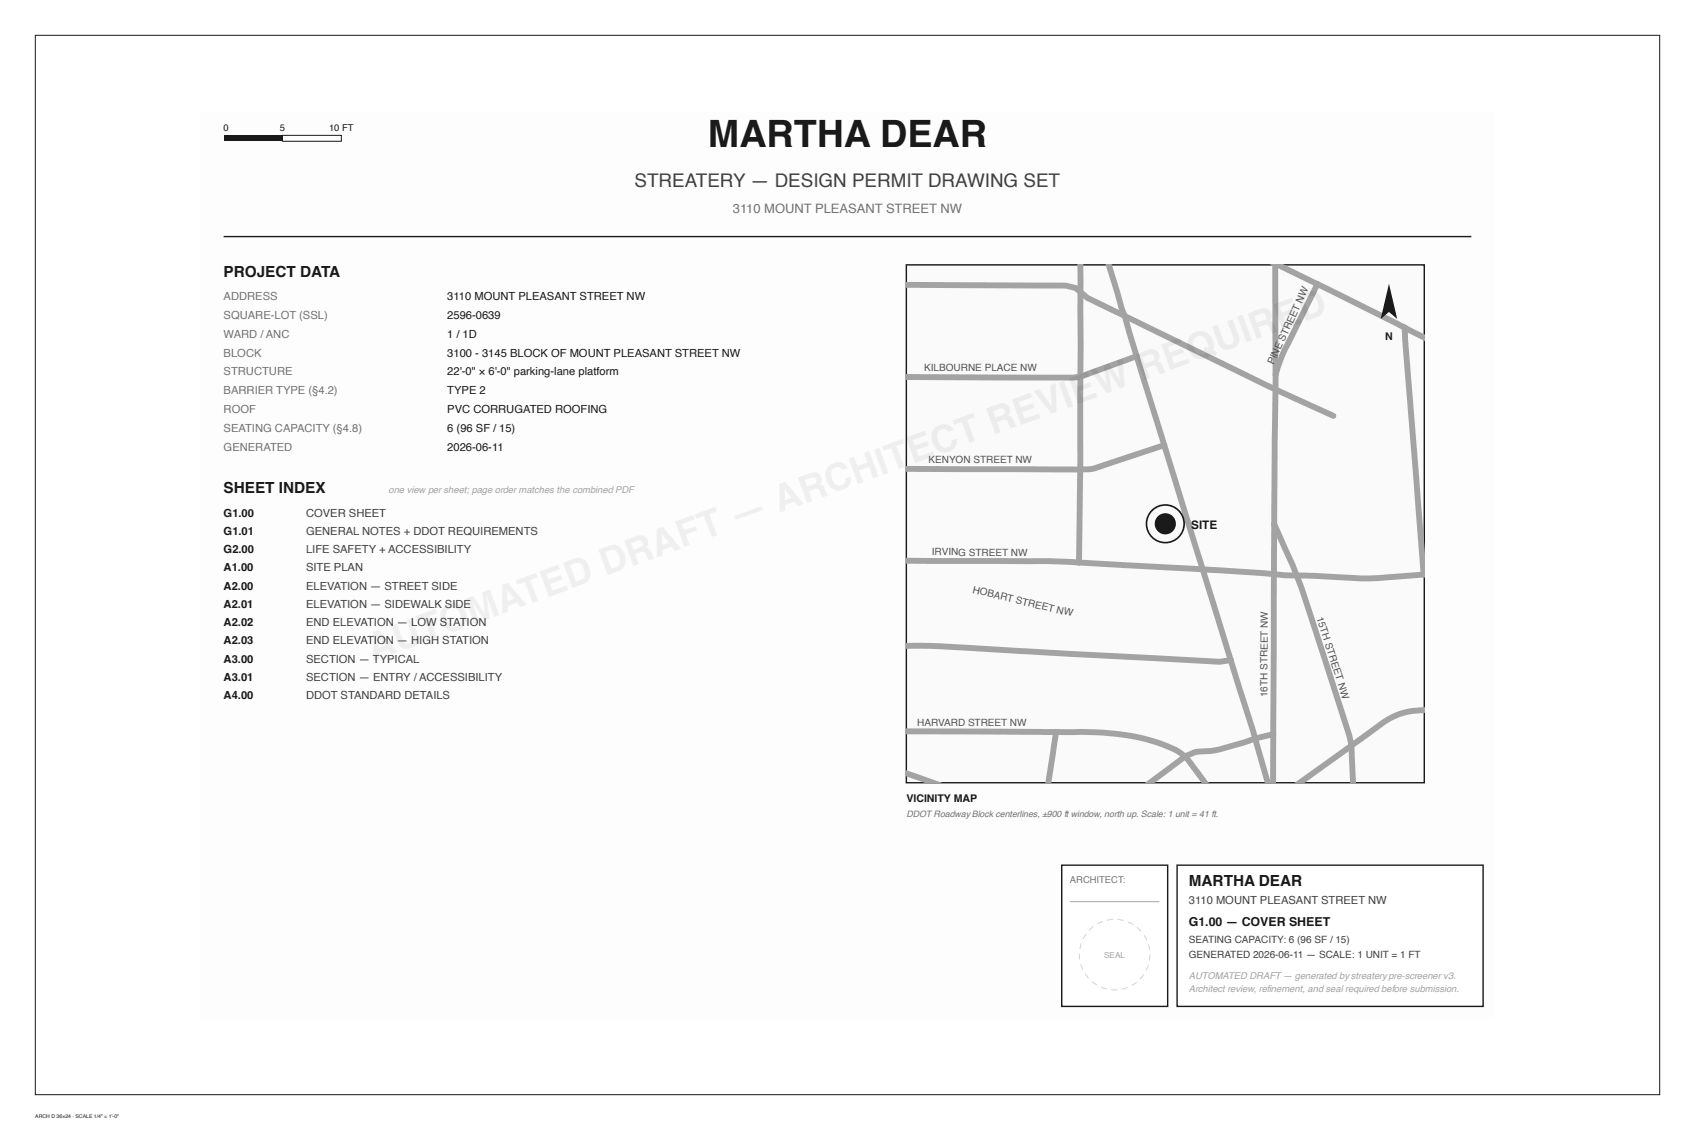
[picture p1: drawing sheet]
<svg xmlns="http://www.w3.org/2000/svg" width="914mm" height="610mm" viewBox="0 0 914 610" stroke-linecap="round" stroke-linejoin="round" font-family="sans-serif">
<defs><g id="words">
<text font-size="20.3" fill="#1c1917" x="382" y="79">MARTHA DEAR</text>
<text font-size="10.2" fill="#44403c" x="342" y="101">STREATERY — DESIGN PERMIT DRAWING SET</text>
<g font-size="8.3" fill="#1c1917">
<text x="121" y="149">PROJECT DATA</text>
<text x="121" y="266">SHEET INDEX</text>
<text x="641" y="478">MARTHA DEAR</text>
</g>
<text font-size="7" fill="#78716c" x="395" y="115">3110 MOUNT PLEASANT STREET NW</text>
<text font-size="6.7" fill="#1c1917" x="641" y="500">G1.00 — COVER SHEET</text>
<text font-size="6.3" fill="#1c1917" x="643" y="285">SITE</text>
<g font-size="6" fill="#78716c">
<text x="121" y="162">ADDRESS</text>
<text x="121" y="172">SQUARE-LOT (SSL)</text>
<text x="121" y="182">WARD / ANC</text>
<text x="121" y="192">BLOCK</text>
<text x="121" y="203">STRUCTURE</text>
<text x="121" y="213">BARRIER TYPE (§4.2)</text>
<text x="121" y="223">ROOF</text>
<text x="121" y="233">SEATING CAPACITY (§4.8)</text>
<text x="121" y="243">GENERATED</text>
</g>
<g font-size="6" fill="#1c1917">
<text x="241" y="162">3110 MOUNT PLEASANT STREET NW</text>
<text x="241" y="172">2596-0639</text>
<text x="241" y="182">1 / 1D</text>
<text x="241" y="192">3100 - 3145 BLOCK OF MOUNT PLEASANT STREET NW</text>
<text x="241" y="203">22'-0&quot; × 6'-0&quot; parking-lane platform</text>
<text x="241" y="213">TYPE 2</text>
<text x="241" y="223">PVC CORRUGATED ROOFING</text>
<text x="241" y="233">6 (96 SF / 15)</text>
<text x="241" y="243">2026-06-11</text>
<text x="121" y="279">G1.00</text>
<text x="121" y="289">G1.01</text>
<text x="121" y="298">G2.00</text>
<text x="121" y="308">A1.00</text>
<text x="121" y="318">A2.00</text>
<text x="121" y="328">A2.01</text>
<text x="121" y="338">A2.02</text>
<text x="121" y="348">A2.03</text>
<text x="121" y="358">A3.00</text>
<text x="121" y="367">A3.01</text>
<text x="121" y="377">A4.00</text>
</g>
<g font-size="6" fill="#44403c">
<text x="165" y="279">COVER SHEET</text>
<text x="165" y="289">GENERAL NOTES + DDOT REQUIREMENTS</text>
<text x="165" y="298">LIFE SAFETY + ACCESSIBILITY</text>
<text x="165" y="308">SITE PLAN</text>
<text x="165" y="318">ELEVATION — STREET SIDE</text>
<text x="165" y="328">ELEVATION — SIDEWALK SIDE</text>
<text x="165" y="338">END ELEVATION — LOW STATION</text>
<text x="165" y="348">END ELEVATION — HIGH STATION</text>
<text x="165" y="358">SECTION — TYPICAL</text>
<text x="165" y="367">SECTION — ENTRY / ACCESSIBILITY</text>
<text x="165" y="377">DDOT STANDARD DETAILS</text>
<text x="641" y="488">3110 MOUNT PLEASANT STREET NW</text>
</g>
<g font-size="5.7" fill="#1c1917">
<text x="747" y="184">N</text>
<text x="489" y="432">VICINITY MAP</text>
</g>
<g font-size="5.4" fill="#57534e">
<text x="687" y="197" transform="rotate(-65 687 197)">PINE STREET NW</text>
<text x="499" y="200">KILBOURNE PLACE NW</text>
<text x="501" y="250">KENYON STREET NW</text>
<text x="503" y="300" transform="rotate(1 503 300)">IRVING STREET NW</text>
<text x="524" y="320" transform="rotate(13 524 320)">HOBART STREET NW</text>
<text x="710" y="333" transform="rotate(72 710 333)">15TH STREET NW</text>
<text x="684" y="376" transform="rotate(-90 684 376)">16TH STREET NW</text>
<text x="495" y="392">HARVARD STREET NW</text>
</g>
<g font-size="5.4" fill="#44403c">
<text x="641" y="509">SEATING CAPACITY: 6 (96 SF / 15)</text>
<text x="641" y="517">GENERATED 2026-06-11 — SCALE: 1 UNIT = 1 FT</text>
</g>
<g font-size="5.1" fill="#1c1917">
<text x="121" y="70">0</text>
<text x="151" y="70">5</text>
<text x="178" y="70">10 FT</text>
</g>
<g font-size="5.1" fill="#a8a29e">
<text x="210" y="266">one view persheet; page ordermatches the combinedPDF</text>
<text x="641" y="528">AUTOMATED DRAFT— generatedbystreaterypre-screenerv3.</text>
<text x="641" y="535">Architect review, refinement, andseal requiredbefore submission.</text>
</g>
<text font-size="5.1" fill="#78716c" x="577" y="476">ARCHITECT:</text>
<text font-size="4.8" fill="#78716c" x="489" y="441">DDOTRoadwayBlockcenterlines, ±900 ft window, north up. Scale: 1 unit = 41 ft.</text>
<text font-size="4.4" fill="#a8a29e" x="596" y="517">SEAL</text>
<text font-size="2.8" fill="#1c1917" x="19" y="603">ARCH D 36×24 · SCALE 1/4&quot; = 1'-0&quot;</text>
</g></defs>
<path d="M108 60h698v489h-698z" fill="#fefdfb"/>
<path d="M121 128h673" fill="none" stroke="#1c1917" stroke-width=".76" stroke-linecap="butt"/>
<path d="M489 143h279v279h-279z" fill="#fafaf9" stroke="#1c1917" stroke-width=".76" stroke-linecap="butt"/>
<g fill="none" stroke="#a8a29e" stroke-width="3.2">
<path d="M489 154h84a15 15 0 0 1 10 4M583 143v15M583 158v45M583 158l4 3 20 9M598 143l9 27M688 143v59M689 143l22 10M711 153l-18 35-5 14M711 153l47 24M607 170l6 22M607 170l81 40M758 177l10 5"/>
<path d="M758 177l10 133M613 192l-30 11M613 192l15 48M583 203l-4 1-90-1M583 203v50M688 210l31 14M688 210l-1 73M688 202v8M489 253h94M583 253l-1 50M628 240l-38 13h-7M628 240l21 67"/>
<path d="M687 283v27M687 283l13 27M489 302l76 1h17M582 303l67 4M649 307l15 49M649 307l38 3M687 310v86M687 310h13M700 310l14 43 14 44 1 5M768 310l-29 2-39-2M768 310h.1M489 348l18 1 151 8 6-1"/>
<path d="M664 356l13 42M489 395h81M570 395l-4 27M570 395a166 166 0 0 1 54 6l10 4 5 3M677 398l-19 6-5 1a22 22 0 0 0-14 3M677 398l7 24M687 396v26M687 396l-10 2M768 383l-6 1a50 50 0 0 0-24 12l-9 6M489 417l15 5M639 408l11 14M639 408l-19 14"/>
<path d="M729 402l1 20M729 402l-28 20"/>
</g>
<circle cx="629" cy="283" r="6" fill="#1c1917"/>
<circle cx="629" cy="283" r="10" fill="none" stroke="#1c1917" stroke-width=".89" stroke-linecap="butt"/>
<path d="M749 153l5 19-5-4-4 4z" fill="#1c1917"/>
<path d="M573 467h57v76h-57z" fill="#fff" stroke="#1c1917" stroke-width=".76" stroke-linecap="butt"/>
<path d="M577 486h48" fill="none" stroke="#a8a29e" stroke-width=".54"/>
<circle cx="601" cy="515" r="19" fill="none" stroke="#d6d3d1" stroke-width=".54" stroke-dasharray="3.2 2.5" stroke-linecap="butt"/>
<path d="M635 467h165v76h-165z" fill="#fff" stroke="#1c1917" stroke-width=".76" stroke-linecap="butt"/>
<path d="M121 73h31v3h-31z" fill="#1c1917"/>
<path d="M152 73h32v3h-32z" fill="#fff" stroke="#1c1917" stroke-width=".54"/>
<path d="M19 19h876v572h-876z" fill="none" stroke="#1c1917" stroke-width=".54"/>
<use href="#words"/>
</svg>
